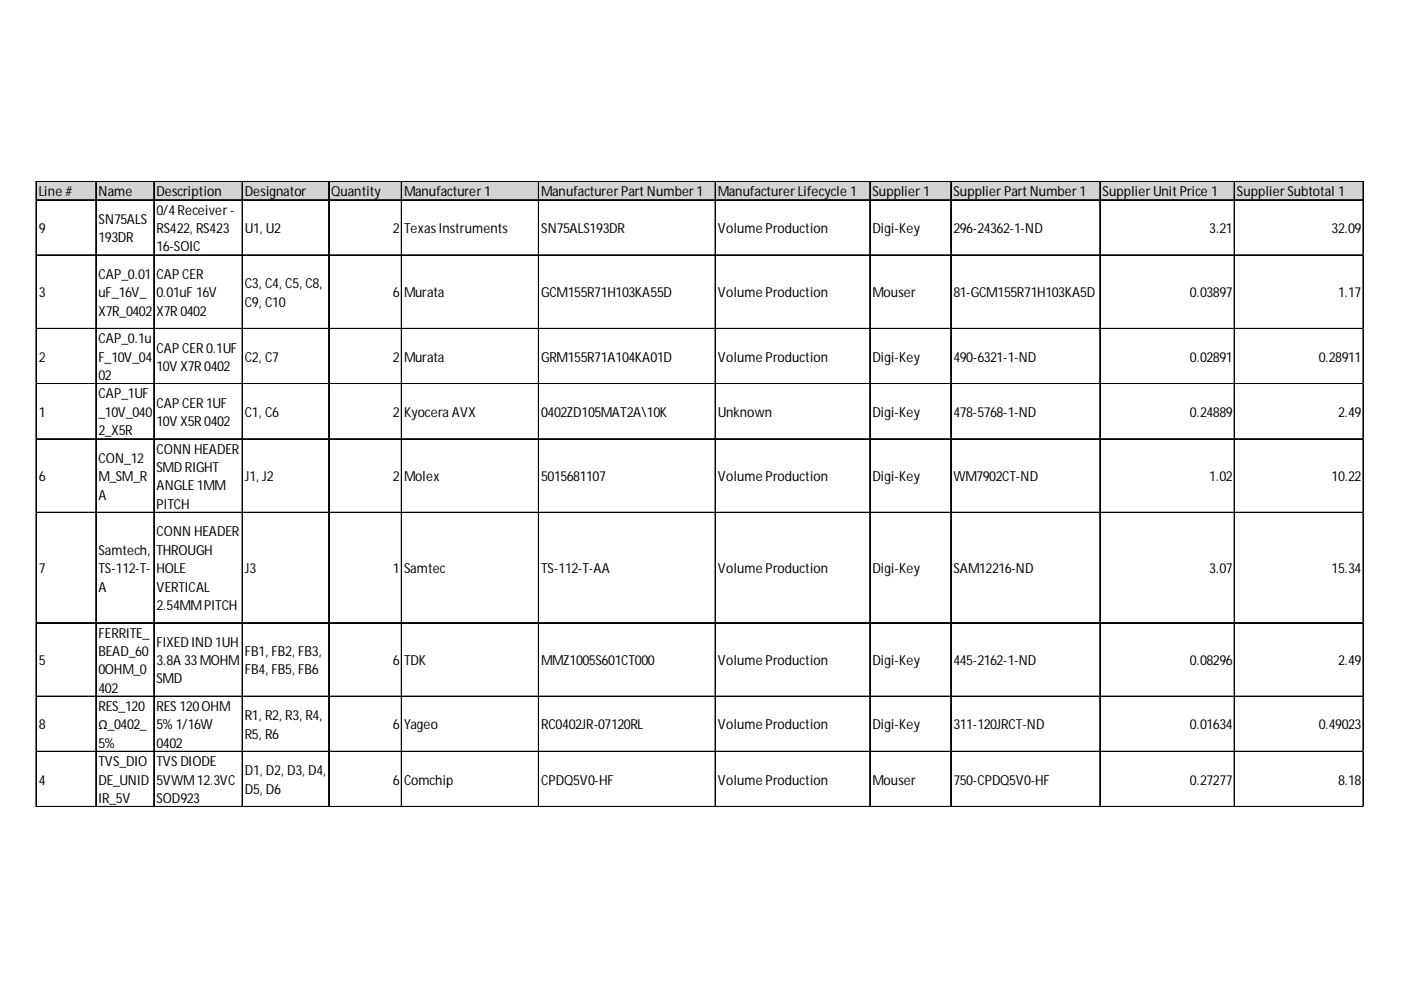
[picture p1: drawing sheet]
<svg xmlns="http://www.w3.org/2000/svg" width="297mm" height="210mm" viewBox="0 0 297 210" stroke-linecap="round" stroke-linejoin="round" font-family="sans-serif">
<defs><g id="words">
<g font-size="2.9">
<text x="8.2" y="41.6">Line #</text>
<text x="20.9" y="41.6">Name</text>
<text x="33.2" y="41.6">Description</text>
<text x="51.9" y="41.6">Designator</text>
<text x="70.2" y="41.6">Quantity</text>
<text x="85.7" y="41.6">Manufacturer 1</text>
<text x="114.7" y="41.6">Manufacturer Part Number 1</text>
<text x="152.2" y="41.6">Manufacturer Lifecycle 1</text>
<text x="185" y="41.6">Supplier 1</text>
<text x="202.1" y="41.6">Supplier Part Number 1</text>
<text x="233.8" y="41.6">Supplier Unit Price 1</text>
<text x="262.2" y="41.6">Supplier Subtotal 1</text>
<text x="20.9" y="47.5">SN75ALS</text>
<text x="33.2" y="45.5">0/4Receiver -</text>
<text x="8.2" y="49.4">9</text>
<text x="20.9" y="51.4">193DR</text>
<text x="33.2" y="49.4">RS422, RS423</text>
<text x="33.2" y="53.3">16-SOIC</text>
<text x="51.9" y="49.4">U1, U2</text>
<text x="83.3" y="49.4">2</text>
<text x="85.7" y="49.4">TexasInstruments</text>
<text x="114.7" y="49.4">SN75ALS193DR</text>
<text x="152.2" y="49.4">Volume Production</text>
<text x="185" y="49.4">Digi-Key</text>
<text x="202.1" y="49.4">296-24362-1-ND</text>
<text x="256.4" y="49.4">3.21</text>
<text x="282.3" y="49.4">32.09</text>
<text x="20.9" y="59.2">CAP_0.01</text>
<text x="33.2" y="59.2">CAP CER</text>
<text x="8.2" y="63">3</text>
<text x="20.9" y="63">uF_16V_</text>
<text x="33.2" y="63">0.01uF 16V</text>
<text x="51.9" y="61.1">C3, C4, C5, C8,</text>
<text x="51.9" y="65">C9, C10</text>
<text x="83.3" y="63">6</text>
<text x="85.7" y="63">Murata</text>
<text x="114.7" y="63">GCM155R71H103KA55D</text>
<text x="152.2" y="63">Volume Production</text>
<text x="185" y="63">Mouser</text>
<text x="202.1" y="63">81-GCM155R71H103KA5D</text>
<text x="252.3" y="63">0.03897</text>
<text x="283.7" y="63">1.17</text>
<text x="20.9" y="66.9">X7R_0402</text>
<text x="33.2" y="66.9">X7R 0402</text>
<text x="8.2" y="76.7">2</text>
<text x="20.9" y="72.8">CAP_0.1u</text>
<text x="20.9" y="76.7">F_10V_04</text>
<text x="33.2" y="74.7">CAP CER 0.1UF</text>
<text x="51.9" y="76.7">C2, C7</text>
<text x="83.3" y="76.7">2</text>
<text x="85.7" y="76.7">Murata</text>
<text x="114.7" y="76.7">GRM155R71A104KA01D</text>
<text x="152.2" y="76.7">Volume Production</text>
<text x="185" y="76.7">Digi-Key</text>
<text x="202.1" y="76.7">490-6321-1-ND</text>
<text x="252.3" y="76.7">0.02891</text>
<text x="279.6" y="76.7">0.28911</text>
<text x="20.9" y="80.6">02</text>
<text x="33.2" y="78.6">10V X7R 0402</text>
<text x="8.2" y="88.4">1</text>
<text x="20.9" y="84.5">CAP_1UF</text>
<text x="20.9" y="88.4">_10V_040</text>
<text x="33.2" y="86.4">CAP CER 1UF</text>
<text x="51.9" y="88.4">C1, C6</text>
<text x="83.3" y="88.4">2</text>
<text x="85.7" y="88.4">Kyocera AVX</text>
<text x="114.7" y="88.4">0402ZD105MAT2A\10K</text>
<text x="152.2" y="88.4">Unknown</text>
<text x="185" y="88.4">Digi-Key</text>
<text x="202.1" y="88.4">478-5768-1-ND</text>
<text x="252.3" y="88.4">0.24889</text>
<text x="283.7" y="88.4">2.49</text>
<text x="20.9" y="92.3">2_X5R</text>
<text x="33.2" y="90.3">10V X5R 0402</text>
<text x="20.9" y="98.1">CON_12</text>
<text x="33.2" y="96.2">CONN HEADER</text>
<text x="33.2" y="100.1">SMD RIGHT</text>
<text x="8.2" y="102">6</text>
<text x="20.9" y="102">M_SM_R</text>
<text x="20.9" y="105.9">A</text>
<text x="33.2" y="104">ANGLE 1MM</text>
<text x="33.2" y="107.9">PITCH</text>
<text x="51.9" y="102">J1, J2</text>
<text x="83.3" y="102">2</text>
<text x="85.7" y="102">Molex</text>
<text x="114.7" y="102">5015681107</text>
<text x="152.2" y="102">Volume Production</text>
<text x="185" y="102">Digi-Key</text>
<text x="202.1" y="102">WM7902CT-ND</text>
<text x="256.4" y="102">1.02</text>
<text x="282.3" y="102">10.22</text>
<text x="33.2" y="113.7">CONN HEADER</text>
<text x="20.9" y="117.6">Samtech,</text>
<text x="33.2" y="117.6">THROUGH</text>
<text x="8.2" y="121.5">7</text>
<text x="20.9" y="121.5">TS-112-T-</text>
<text x="20.9" y="125.4">A</text>
<text x="33.2" y="121.5">HOLE</text>
<text x="33.2" y="125.4">VERTICAL</text>
<text x="51.9" y="121.5">J3</text>
<text x="83.3" y="121.5">1</text>
<text x="85.7" y="121.5">Samtec</text>
<text x="114.7" y="121.5">TS-112-T-AA</text>
<text x="152.2" y="121.5">Volume Production</text>
<text x="185" y="121.5">Digi-Key</text>
<text x="202.1" y="121.5">SAM12216-ND</text>
<text x="256.4" y="121.5">3.07</text>
<text x="282.3" y="121.5">15.34</text>
<text x="33.2" y="129.3">2.54MMPITCH</text>
<text x="20.9" y="135.2">FERRITE_</text>
<text x="33.2" y="137.1">FIXED IND 1UH</text>
<text x="8.2" y="141">5</text>
<text x="20.9" y="139.1">BEAD_60</text>
<text x="20.9" y="143">0OHM_0</text>
<text x="33.2" y="141">3.8A 33MOHM</text>
<text x="51.9" y="139.1">FB1, FB2, FB3,</text>
<text x="51.9" y="143">FB4, FB5, FB6</text>
<text x="83.3" y="141">6</text>
<text x="85.7" y="141">TDK</text>
<text x="114.7" y="141">MMZ1005S601CT000</text>
<text x="152.2" y="141">Volume Production</text>
<text x="185" y="141">Digi-Key</text>
<text x="202.1" y="141">445-2162-1-ND</text>
<text x="252.3" y="141">0.08296</text>
<text x="283.7" y="141">2.49</text>
<text x="20.9" y="146.9">402</text>
<text x="33.2" y="144.9">SMD</text>
<text x="8.2" y="154.7">8</text>
<text x="20.9" y="150.8">RES_120</text>
<text x="20.9" y="154.7">Ω_0402_</text>
<text x="33.2" y="150.8">RES 120OHM</text>
<text x="33.2" y="154.7">5% 1/16W</text>
<text x="51.9" y="152.7">R1, R2, R3, R4,</text>
<text x="83.3" y="154.7">6</text>
<text x="85.7" y="154.7">Yageo</text>
<text x="114.7" y="154.7">RC0402JR-07120RL</text>
<text x="152.2" y="154.7">Volume Production</text>
<text x="185" y="154.7">Digi-Key</text>
<text x="202.1" y="154.7">311-120JRCT-ND</text>
<text x="252.3" y="154.7">0.01634</text>
<text x="279.6" y="154.7">0.49023</text>
<text x="20.9" y="158.6">5%</text>
<text x="33.2" y="158.6">0402</text>
<text x="51.9" y="156.6">R5, R6</text>
<text x="8.2" y="166.4">4</text>
<text x="20.9" y="162.5">TVS_DIO</text>
<text x="20.9" y="166.4">DE_UNID</text>
<text x="33.2" y="162.5">TVS DIODE</text>
<text x="33.2" y="166.4">5VWM12.3VC</text>
<text x="51.9" y="164.4">D1, D2, D3, D4,</text>
<text x="83.3" y="166.4">6</text>
<text x="85.7" y="166.4">Comchip</text>
<text x="114.7" y="166.4">CPDQ5V0-HF</text>
<text x="152.2" y="166.4">Volume Production</text>
<text x="185" y="166.4">Mouser</text>
<text x="202.1" y="166.4">750-CPDQ5V0-HF</text>
<text x="252.3" y="166.4">0.27277</text>
<text x="283.7" y="166.4">8.18</text>
<text x="20.9" y="170.3">IR_5V</text>
<text x="33.2" y="170.3">SOD923</text>
<text x="51.9" y="168.3">D5, D6</text>
</g>
</g></defs>
<path d="M7.8 38.6h281.4v3.9h-281.4z" fill="#d3d3d3"/>
<g fill="none" stroke="#000" stroke-width=".21">
<path d="M7.6 38.4v132.7M7.7 38.4v132.7M7.8 38.4h281.4M7.8 38.5h281.4M20.3 38.6v132.5M20.4 38.6v132.5M32.6 38.6v132.5M32.7 38.6v132.5M51.3 38.6v132.5M51.4 38.6v132.5M69.7 38.6v132.5M69.8 38.6v132.5"/>
<path d="M85.1 38.6v132.5M85.2 38.6v132.5M114.1 38.6v132.5M114.2 38.6v132.5M151.6 38.6v132.5M151.7 38.6v132.5M184.4 38.6v132.5M184.5 38.6v132.5M201.6 38.6v132.5M201.7 38.6v132.5M233.2 38.6v132.5M233.3 38.6v132.5"/>
<path d="M261.7 38.6v132.5M261.8 38.6v132.5M289 38.6v132.5M289.1 38.6v132.5M7.8 42.3h281.4M7.8 42.4h281.4M7.8 54h281.4M7.8 54.1h281.4M7.8 69.6h281.4M7.8 69.7h281.4M7.8 81.3h281.4M7.8 81.4h281.4"/>
<path d="M7.8 93h281.4M7.8 93.1h281.4M7.8 108.6h281.4M7.8 108.7h281.4M7.8 132h281.4M7.8 132.1h281.4M7.8 147.6h281.4M7.8 147.7h281.4M7.8 159.3h281.4M7.8 159.4h281.4M7.8 171h281.4"/>
</g>
<path d="M289.2 54h.1" fill="none" stroke="#e0e0e0" stroke-width=".21"/>
<path d="M289.2 54v.2z" fill="#e0e0e0"/>
<path d="M289.2 69.6h.1" fill="none" stroke="#e0e0e0" stroke-width=".21"/>
<path d="M289.2 69.6v.2z" fill="#e0e0e0"/>
<path d="M289.2 81.3h.1" fill="none" stroke="#e0e0e0" stroke-width=".21"/>
<path d="M289.2 81.3v.2z" fill="#e0e0e0"/>
<path d="M289.2 93h.1" fill="none" stroke="#e0e0e0" stroke-width=".21"/>
<path d="M289.2 93v.2z" fill="#e0e0e0"/>
<path d="M289.2 108.6h.1" fill="none" stroke="#e0e0e0" stroke-width=".21"/>
<path d="M289.2 108.6v.2z" fill="#e0e0e0"/>
<path d="M289.2 132h.1" fill="none" stroke="#e0e0e0" stroke-width=".21"/>
<path d="M289.2 132v.2z" fill="#e0e0e0"/>
<path d="M289.2 147.6h.1" fill="none" stroke="#e0e0e0" stroke-width=".21"/>
<path d="M289.2 147.6v.2z" fill="#e0e0e0"/>
<path d="M289.2 159.3h.1" fill="none" stroke="#e0e0e0" stroke-width=".21"/>
<path d="M289.2 159.3v.2z" fill="#e0e0e0"/>
<path d="M289.2 171h.1" fill="none" stroke="#e0e0e0" stroke-width=".21"/>
<path d="M289.2 171v.1z" fill="#e0e0e0"/>
<use href="#words"/>
</svg>
